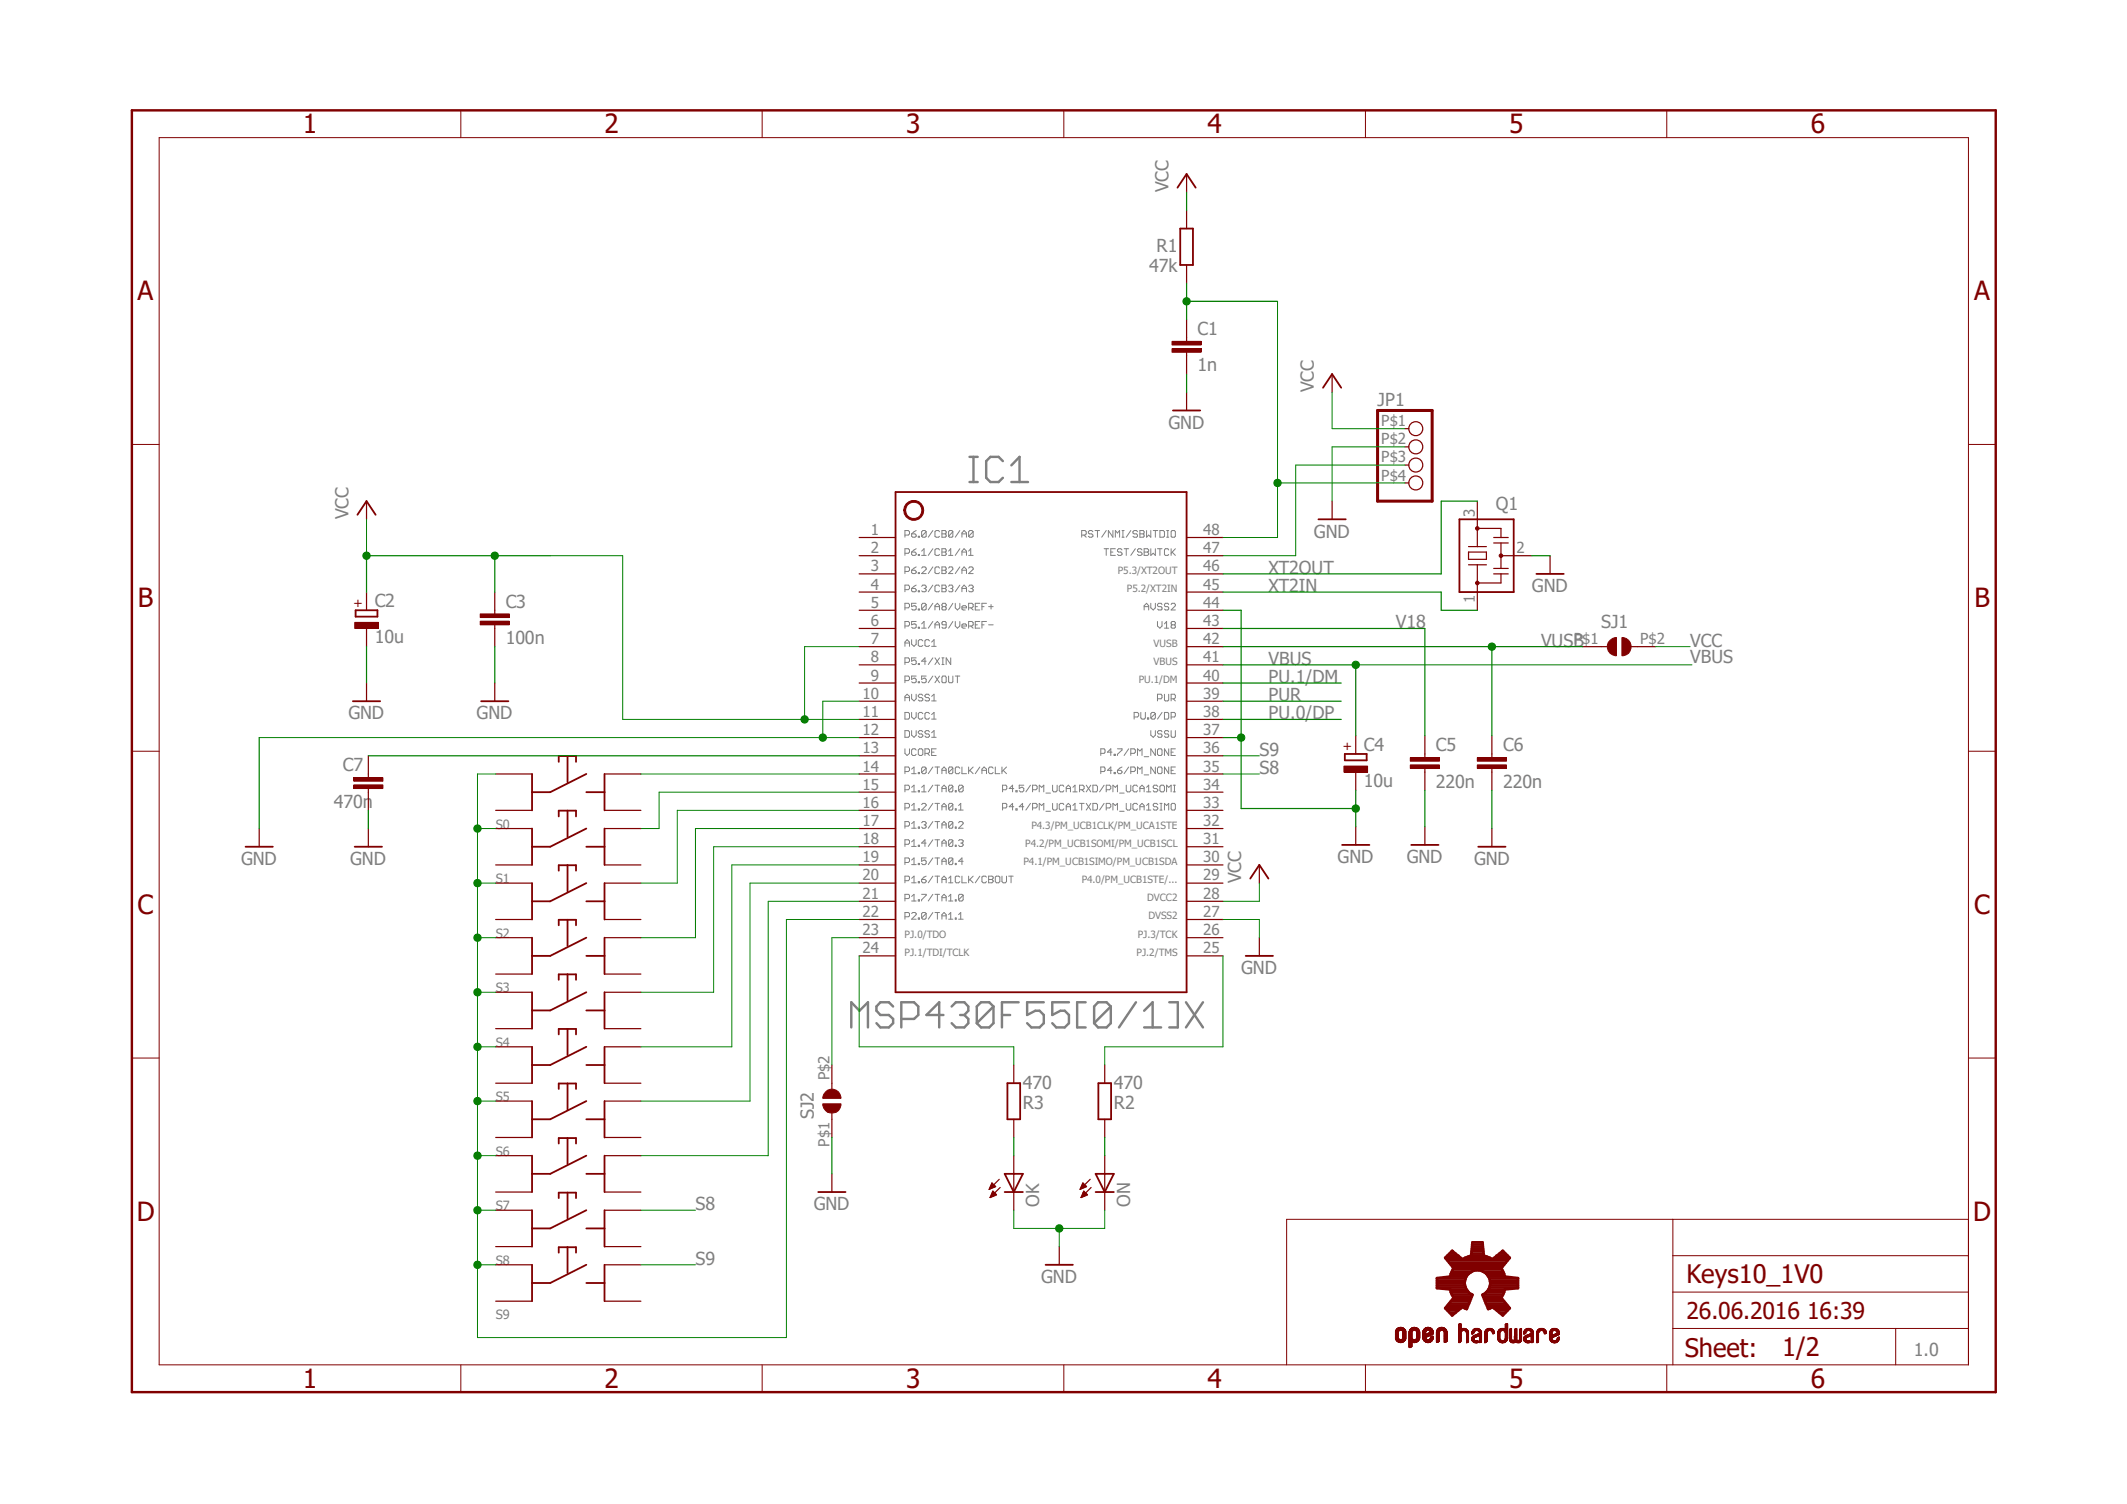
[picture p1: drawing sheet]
<svg xmlns="http://www.w3.org/2000/svg" width="297mm" height="210mm" viewBox="0 0 297 210" stroke-linecap="round" stroke-linejoin="round" font-family="sans-serif">
<defs><g id="words">
<g font-size="3.7" fill="#800000">
<text x="42.3" y="18.6">1</text>
<text x="84.4" y="18.6">2</text>
<text x="126.5" y="18.6">3</text>
<text x="168.6" y="18.6">4</text>
<text x="210.7" y="18.6">5</text>
<text x="252.9" y="18.6">6</text>
<text x="19.2" y="42">A</text>
<text x="275.7" y="42">A</text>
<text x="19.3" y="84.8">B</text>
<text x="275.7" y="84.8">B</text>
<text x="19.2" y="127.6">C</text>
<text x="275.7" y="127.6">C</text>
<text x="19.1" y="170.5">D</text>
<text x="275.5" y="170.5">D</text>
<text x="42.3" y="193.8">1</text>
<text x="84.4" y="193.8">2</text>
<text x="126.5" y="193.8">3</text>
<text x="168.6" y="193.8">4</text>
<text x="210.7" y="193.8">5</text>
<text x="252.9" y="193.8">6</text>
</g>
<g font-size="3.6" fill="#800000">
<text x="235.5" y="179.2">Keys10_1V0</text>
<text x="235.2" y="189.4">Sheet:</text>
<text x="248.8" y="189.3">1/2</text>
</g>
<text font-size="3.2" fill="#800000" x="235.5" y="184.2">26.06.2016 16:39</text>
<g font-size="2.5" fill="#808080">
<text x="163.2" y="26.8" transform="rotate(-90 163.2 26.8)">VCC</text>
<text x="161.5" y="35.2">R1</text>
<text x="160.5" y="38">47k</text>
<text x="167.2" y="46.8">C1</text>
<text x="167.2" y="51.9">1n</text>
<text x="163.2" y="59.9">GND</text>
<text x="183.5" y="54.8" transform="rotate(-90 183.5 54.8)">VCC</text>
<text x="192.4" y="56.7">JP1</text>
<text x="208.9" y="71.2">Q1</text>
<text x="48.6" y="72.5" transform="rotate(-90 48.6 72.5)">VCC</text>
<text x="183.5" y="75.1">GND</text>
<text x="177.1" y="80.1">XT2OUT</text>
<text x="177.1" y="82.7">XT2IN</text>
<text x="213.9" y="82.7">GND</text>
<text x="52.3" y="89.8">10u</text>
<text x="52.3" y="84.8">C2</text>
<text x="70.6" y="89.9">100n</text>
<text x="70.6" y="84.8">C3</text>
<text x="194.9" y="87.8">V18</text>
<text x="223.6" y="87.8">SJ1</text>
<text x="177.1" y="92.8">VBUS</text>
<text x="177.1" y="95.4">PU.1/DM</text>
<text x="215.2" y="90.3">VUSB</text>
<text x="236" y="90.3">VCC</text>
<text x="236" y="92.6">VBUS</text>
<text x="48.6" y="100.5">GND</text>
<text x="66.5" y="100.5">GND</text>
<text x="177.1" y="97.9">PUR</text>
<text x="177.1" y="100.5">PU.0/DP</text>
<text x="47.9" y="107.7">C7</text>
<text x="175.9" y="105.5">S9</text>
<text x="190.5" y="104.8">C4</text>
<text x="200.5" y="104.9">C5</text>
<text x="209.9" y="104.9">C6</text>
<text x="46.6" y="112.8">470n</text>
<text x="175.9" y="108.1">S8</text>
<text x="190.5" y="109.9">10u</text>
<text x="200.5" y="110">220n</text>
<text x="209.9" y="110">220n</text>
<text x="33.7" y="120.8">GND</text>
<text x="48.9" y="120.8">GND</text>
<text x="173.3" y="123.3" transform="rotate(-90 173.3 123.3)">VCC</text>
<text x="186.8" y="120.5">GND</text>
<text x="196.4" y="120.5">GND</text>
<text x="205.8" y="120.8">GND</text>
<text x="173.3" y="136">GND</text>
<text x="142.8" y="152">470</text>
<text x="142.8" y="154.8">R3</text>
<text x="155.5" y="152">470</text>
<text x="155.5" y="154.8">R2</text>
<text x="113.6" y="156.3" transform="rotate(-90 113.6 156.3)">SJ2</text>
<text x="97.1" y="169">S8</text>
<text x="113.6" y="169">GND</text>
<text x="145.1" y="168.5" transform="rotate(-90 145.1 168.5)">OK</text>
<text x="157.8" y="168.5" transform="rotate(-90 157.8 168.5)">ON</text>
<text x="97.1" y="176.6">S9</text>
<text x="145.4" y="179.2">GND</text>
<text x="267.3" y="189.3">1.0</text>
</g>
<g font-size="2.1" fill="#808080">
<text x="192.9" y="59.5">P$1</text>
<text x="192.9" y="62">P$2</text>
<text x="192.9" y="64.6">P$3</text>
<text x="192.9" y="67.1">P$4</text>
<text x="121.6" y="74.7">1</text>
<text x="121.6" y="77.3">2</text>
<text x="168" y="77.3">47</text>
<text x="168" y="74.7">48</text>
<text x="206" y="72.2" transform="rotate(-90 206 72.2)">3</text>
<text x="211.8" y="77.3">2</text>
<text x="121.6" y="79.8">3</text>
<text x="121.6" y="82.3">4</text>
<text x="168" y="82.3">45</text>
<text x="168" y="79.8">46</text>
<text x="121.6" y="84.9">5</text>
<text x="121.6" y="87.4">6</text>
<text x="121.6" y="90">7</text>
<text x="168" y="90">42</text>
<text x="168" y="87.4">43</text>
<text x="168" y="84.9">44</text>
<text x="206" y="84.2" transform="rotate(-90 206 84.2)">1</text>
<text x="219.8" y="90">P$1</text>
<text x="229" y="90">P$2</text>
<text x="121.6" y="92.5">8</text>
<text x="121.6" y="95">9</text>
<text x="168" y="95">40</text>
<text x="168" y="92.5">41</text>
<text x="120.4" y="97.6">10</text>
<text x="120.4" y="100.1">11</text>
<text x="168" y="100.1">38</text>
<text x="168" y="97.6">39</text>
<text x="120.4" y="102.7">12</text>
<text x="120.4" y="105.2">13</text>
<text x="120.4" y="107.7">14</text>
<text x="168" y="107.7">35</text>
<text x="168" y="105.2">36</text>
<text x="168" y="102.7">37</text>
<text x="120.4" y="112.8">16</text>
<text x="120.4" y="110.3">15</text>
<text x="168" y="112.8">33</text>
<text x="168" y="110.3">34</text>
<text x="120.4" y="117.9">18</text>
<text x="120.4" y="115.4">17</text>
<text x="168" y="117.9">31</text>
<text x="168" y="115.4">32</text>
<text x="120.4" y="125.5">21</text>
<text x="120.4" y="122.9">20</text>
<text x="120.4" y="120.4">19</text>
<text x="168" y="125.5">28</text>
<text x="168" y="122.9">29</text>
<text x="168" y="120.4">30</text>
<text x="120.4" y="130.6">23</text>
<text x="120.4" y="128">22</text>
<text x="168" y="128">27</text>
<text x="168" y="130.6">26</text>
<text x="120.4" y="133.1">24</text>
<text x="168" y="133.1">25</text>
<text x="115.8" y="150.9" transform="rotate(-90 115.8 150.9)">P$2</text>
<text x="115.8" y="160.1" transform="rotate(-90 115.8 160.1)">P$1</text>
</g>
<g font-size="1.8" fill="#800000">
<text x="50.6" y="84.8" transform="rotate(-90 50.6 84.8)">+</text>
<text x="188.7" y="104.9" transform="rotate(-90 188.7 104.9)">+</text>
</g>
<g font-size="1.8" fill="#808080">
<text x="69.2" y="115.7">S0</text>
<text x="69.2" y="123.3">S1</text>
<text x="69.2" y="130.9">S2</text>
<text x="69.2" y="138.6">S3</text>
<text x="69.2" y="146.2">S4</text>
<text x="69.2" y="153.8">S5</text>
<text x="69.2" y="161.4">S6</text>
<text x="69.2" y="169">S7</text>
<text x="69.2" y="176.6">S8</text>
<text x="69.2" y="184.2">S9</text>
</g>
<g font-size="1.4" fill="#808080">
<text x="156.1" y="80.1">P5.3/XT2OUT</text>
<text x="157.4" y="82.7">P5.2/XT2IN</text>
<text x="159" y="95.4">PU.1/DM</text>
<text x="161.1" y="92.8">VBUS</text>
<text x="161.1" y="90.3">VUSB</text>
<text x="143.2" y="118.2">P4.2/PM_UCB1SOMI/PM_UCB1SCL</text>
<text x="144" y="115.7">P4.3/PM_UCB1CLK/PM_UCA1STE</text>
<text x="142.9" y="120.8">P4.1/PM_UCB1SIMO/PM_UCB1SDA</text>
<text x="151" y="123.3">P4.0/PM_UCB1STE/...</text>
<text x="160.2" y="125.9">DVCC2</text>
<text x="126.3" y="130.9">PJ.0/TDO</text>
<text x="158.9" y="130.9">PJ.3/TCK</text>
<text x="160.4" y="128.4">DVSS2</text>
<text x="126.3" y="133.5">PJ.1/TDI/TCLK</text>
<text x="158.7" y="133.5">PJ.2/TMS</text>
</g>
</g></defs>
<path d="M17.9 15.1l261.2 179.8M279.1 15.1l-261.2 179.8" fill="none" stroke="#fff" stroke-width=".14"/>
<g fill="none" stroke="#808080" stroke-width=".34">
<path d="M135.4 67.3h1.1M135.4 63.8h1.1M135.9 63.8v3.5M140 64.4l-.6-.6h-1.1l-.6 .6v2.3l.6 .6h1.1l.6-.6M141.2 67.3h2.4M141.2 65l1.2-1.2v3.5M142.2 140h-2.3v3.5M145.8 140h-2.4v1.7l1.2-.6h.6l.6 .6v1.2l-.6 .6h-1.2l-.6-.6M149.3 140h-2.4v1.7l1.2-.6h.6l.6 .6v1.2l-.6 .6h-1.2l-.6-.6M151.6 140h-1.2v3.5h1.2M158.6 140l-2.3 3.5M163.3 140h1.2v3.5h-1.2"/>
<path d="M165.6 140l2.4 3.5M168 140l-2.4 3.5M118.9 143.5v-3.5l1.1 1.1 1.2-1.1v3.5M124.7 140.5l-.6-.5h-1.2l-.5 .5v.6l.5 .6h1.2l.6 .6v.6l-.6 .6h-1.2l-.5-.6M125.9 142.3h1.7l.6-.6v-1.2l-.6-.5h-1.7v3.5M131.7 141.7h-2.3l1.7-1.7v3.5M132.9 140.5l.6-.5h1.2l.5 .5v.6l-.5 .6M134.1 141.7h.6M134.7 141.7l.5 .6v.6l-.5 .6h-1.2l-.6-.6M138.7 140.5l-.6-.5h-1.1l-.6 .5v2.4M138.7 140.5v2.4l-.6 .6h-1.1l-.6-.6M138.7 140.5l-2.3 2.4"/>
<path d="M139.9 141.7h1.2M155.1 140.5l-.6-.5h-1.2l-.5 .5v2.4M155.1 140.5v2.4l-.6 .6h-1.2l-.5-.6M155.1 140.5l-2.3 2.4M159.8 143.5h2.3M159.8 141.1l1.2-1.1v3.5"/>
</g>
<g fill="none" stroke="#808080" stroke-width=".14">
<path d="M126.4 74.7h.4l.2-.2v-.2l-.2-.2h-.4v.9M126.4 77.3h.4l.2-.2v-.3l-.2-.2h-.4v1M126.4 79.8h.4l.2-.2v-.3l-.2-.1h-.4v.9M127.3 74.5h.5l.1 .2v.2l-.1 .1h-.3l-.2-.1zM127.3 77.1h.5l.1 .2v.1l-.1 .2h-.3l-.2-.2zM127.3 79.6h.5l.1 .2v.2l-.1 .1h-.3l-.2-.1zM127.9 79.2l-.6 .4M127.9 76.6l-.6 .5M127.9 74.1l-.6 .4M128.2 74.9h.2v.1h-.2zM128.2 80h.2v.1h-.2zM128.2 77.4h.2v.2h-.2z"/>
<path d="M128.7 79.3l.2-.1h.3l.1 .1v.2l-.6 .6h.6M128.7 77.6h.6M128.7 77l.3-.4v1M129.3 74.3l-.1-.2h-.3l-.2 .2v.6M129.3 74.3v.6l-.1 .1h-.3l-.2-.1M129.3 74.3l-.6 .6M130.3 79.2l-.7 .9M130.3 76.6l-.7 1M130.3 74.1l-.7 .9M131.2 74.3l-.1-.2h-.4l-.1 .2v.6l.1 .1h.4l.1-.1M131.2 79.3l-.1-.1h-.4l-.1 .1v.7l.1 .1h.4l.1-.1M131.2 76.8l-.1-.2h-.4l-.1 .2v.6l.1 .2h.4l.1-.2"/>
<path d="M131.5 74.1h.5l.1 .2-.1 .2 .1 .4-.1 .1h-.5zM131.5 74.5h.5M131.5 79.2h.5l.1 .1-.1 .3 .1 .4-.1 .1h-.5zM131.5 79.6h.5M131.5 76.6h.5l.1 .2-.1 .3 .1 .3-.1 .2h-.5zM131.5 77.1h.5M132.5 79.3l.1-.1h.3l.2 .3-.6 .6h.6M132.5 77.6h.6M132.5 77l.3-.4v1M133.1 74.3l-.2-.2h-.3l-.1 .2v.6M133.1 74.3v.6l-.2 .1h-.3l-.1-.1M133.1 74.3l-.6 .6"/>
<path d="M134 79.2l-.6 .9M134 76.6l-.6 1M134 74.1l-.6 .9M134.3 74.5h.7M134.3 79.6h.7M134.3 75v-.6l.3-.3 .4 .3v.6M134.3 77.6v-.6l.3-.4 .4 .4v.6M134.3 77.1h.7M135.3 79.3l.1-.1h.3l.2 .1v.2l-.6 .6h.6M135.3 77.6h.6M135.3 77l.3-.4v1M135.9 74.3l-.2-.2h-.3l-.1 .2v.6"/>
<path d="M135.9 74.3v.6l-.2 .1h-.3l-.1-.1M135.9 74.3l-.6 .6M151 74.7h.5l.2-.2v-.2l-.2-.2h-.5v.9M151.3 74.7l.4 .3M152.6 74.3l-.2-.2h-.3l-.1 .2v.1l.1 .1h.3l.2 .2v.2l-.2 .1h-.3l-.1-.1M152.9 74.1h.6M153.2 74.1v.9M154.2 76.6h.6M154.5 76.6v1M154.5 74.1l-.7 .9M155.1 77.1h.3M155.4 74.1v.9l-.6-.9v.9"/>
<path d="M155.7 76.6h-.6v1h.6M155.7 75v-.9l.3 .3 .3-.3v.9M156.7 76.8l-.2-.2h-.3l-.2 .2v.2l.2 .1h.3l.2 .2v.1l-.2 .2h-.3l-.2-.2M156.7 74.1h.3M156.7 75h.3M156.8 74.1v.9M157 76.6h.6M157.3 76.6v1M157.9 74.1l-.6 .9M158.5 76.6l-.6 1M158.8 74.3l-.1-.2h-.3l-.2 .2v.1l.2 .1h.3l.1 .4-.1 .1h-.3l-.2-.1M159.2 74.1h.4l.2 .2-.2 .2 .2 .4-.2 .1h-.4z"/>
<path d="M159.2 74.5h.4M159.5 76.8l-.2-.2h-.3l-.2 .2v.2l.2 .1h.3l.2 .2v.1l-.2 .2h-.3l-.2-.2M159.8 76.6h.4l.2 .2v.2l-.2 .1 .2 .2v.1l-.2 .2h-.4zM159.8 77.1h.4M160.1 74.1v.9l.3-.3 .3 .3v-.9M160.7 76.6v1l.3-.3 .3 .3v-1M161 74.1h.7M161.3 74.1v.9M161.6 76.6h.7M162 74.1h.4l.2 .2v.6l-.2 .1h-.4zM162 76.6v1M162.9 74.1h.3"/>
<path d="M162.9 75h.3M163.1 74.1v.9M163.2 76.8l-.1-.2h-.4l-.1 .2v.6l.1 .2h.4l.1-.2M163.5 76.6v1M163.7 74.1h.3l.1 .2v.6l-.1 .1h-.3l-.2-.1v-.6zM163.7 77.1l.4 .5M164.1 76.6l-.6 .7M126.4 87.4h.4l.2-.2v-.2l-.2-.2h-.4v.9M126.4 84.9h.4l.2-.2v-.3l-.2-.2h-.4v1M126.4 82.3h.4l.2-.1v-.3l-.2-.2h-.4v.9M126.4 90.3v-.6l.3-.4 .3 .4v.6M126.4 92.5h.4l.2-.2v-.3l-.2-.1h-.4v.9"/>
<path d="M126.4 95h.4l.2-.1v-.3l-.2-.2h-.4v.9M126.4 97.9v-.7l.3-.3 .3 .3v.7M126.4 99.5h.4l.2 .2v.5l-.2 .2h-.4zM126.4 89.8h.6M126.4 97.4h.6M127.3 82.2h.5l.1 .1v.2l-.1 .1h-.3l-.2-.1zM127.3 89.3v.7l.3 .3 .3-.3v-.7M127.3 96.9v.7l.3 .3 .3-.3v-.7M127.3 99.5v.6l.3 .3 .3-.3v-.6M127.9 86.8h-.6v.4l.3-.1 .3 .1v.4l-.1 .1h-.3l-.2-.1M127.9 84.2h-.6v.5l.3-.1 .3 .1v.3l-.1 .2h-.3l-.2-.2M127.9 91.9h-.6v.4l.3-.1 .3 .1v.4l-.1 .1h-.3l-.2-.1"/>
<path d="M127.9 94.4h-.6v.5l.3-.2 .3 .2v.3l-.1 .1h-.3l-.2-.1M127.9 81.7l-.6 .5M128.2 87.6h.2v.1h-.2zM128.2 85h.2v.2h-.2zM128.2 82.5h.2v.1h-.2zM128.2 92.7h.2v.1h-.2zM128.2 95.2h.2v.1h-.2zM128.7 87.7h.6M128.7 81.9l.2-.2h.3l.1 .2v.1l-.1 .2M128.7 87.1l.3-.3v.9M128.9 89.5l-.2-.2h-.3l-.2 .2v.6l.2 .2h.3l.2-.2M128.9 97.1l-.2-.2h-.3l-.2 .3 .2 .2h.3l.2 .2v.1l-.2 .2h-.3l-.2-.2"/>
<path d="M128.9 99.7l-.2-.2h-.3l-.2 .2v.5l.2 .2h.3l.2-.2M129 82.2h.2M129.2 82.2l.1 .1v.2l-.1 .1h-.3l-.2-.1M129.3 84.4l-.1-.2h-.3l-.2 .2v.6M129.3 84.4v.6l-.1 .2h-.3l-.2-.2M129.3 94.4h-.6v.5l.3-.2 .3 .2v.3l-.1 .1h-.3l-.2-.1M129.3 92.3h-.6l.5-.4v.9M129.3 84.4l-.6 .6M129.8 97.1l-.2-.2h-.3l-.1 .3 .1 .2h.3l.2 .2v.1l-.2 .2h-.3l-.1-.2M129.8 99.7l-.2-.2h-.3l-.1 .2v.5l.1 .2h.3l.2-.2M129.8 89.5l-.2-.2h-.3l-.1 .2v.6l.1 .2h.3l.2-.2M130.1 90.3h.6"/>
<path d="M130.1 89.7l.3-.4v1M130.1 97.2l.3-.3v1M130.1 99.8l.3-.3v.9M130.1 97.9h.6M130.3 91.9l-.7 .9M130.3 94.4l-.7 .9M130.3 81.7l-.7 .9M130.3 84.2l-.7 1M130.3 86.8l-.7 .9M130.6 87.2h.6M130.6 84.7h.6M130.6 85.2v-.6l.3-.4 .3 .4v.6"/>
<path d="M130.6 87.7v-.6l.3-.3 .3 .3v.6M130.6 91.9l.6 .9M130.6 94.4l.6 .9M131.2 81.9l-.1-.2h-.4l-.1 .2v.6l.1 .1h.4l.1-.1M131.2 91.9l-.6 .9M131.2 94.4l-.6 .9M131.5 81.7h.5l.1 .2-.1 .3 .1 .3-.1 .1h-.5zM131.5 91.9h.3M131.5 92.8h.3M131.5 82.2h.5M131.7 84.7h.3M131.7 84.7l-.2-.1 .2-.4h.3l.1 .2-.1 .3"/>
<path d="M131.7 84.7l-.2 .2 .2 .3h.3l.1-.2-.1-.3M131.7 94.4h.3l.1 .2v.6l-.1 .1h-.3l-.2-.1v-.6zM131.7 91.9v.9M132.1 87.2h-.4l-.2-.1 .2-.3h.3l.1 .2v.6l-.1 .1h-.3l-.2-.1M132.5 81.9l.1-.2h.3l.2 .2-.2 .3M132.5 94.4v.8l.1 .1h.3l.2-.1v-.8M132.8 91.9v.9l-.7-.9v.9M132.8 82.2h.1M132.9 82.2l.2 .1-.2 .3h-.3l-.1-.1M133.1 84.2l-.6 1M133.1 86.8l-.6 .9M133.4 94.4h.6"/>
<path d="M133.4 84.2v.7l.3 .3 .3-.3v-.7M133.4 86.8v.6l.3 .3 .3-.3v-.6M133.7 94.4v.9M134 81.7l-.6 .9M134.3 87.4h.7v-.2l-.2-.1h-.3l-.2 .1v.4l.2 .1h.3M134.3 84.9h.7v-.2l-.2-.1h-.3l-.2 .1v.3l.2 .2h.3M134.3 80.1v-.6l.3-.3 .4 .3v.6M134.3 82.6v-.6l.3-.3 .4 .3v.6M134.3 82.2h.7M135.3 87.4h.4l.2-.2v-.2l-.2-.2h-.4v.9M135.3 84.9h.4l.2-.2v-.3l-.2-.2h-.4v1M135.3 81.9l.1-.2h.3l.2 .2v.1l-.2 .2"/>
<path d="M135.6 82.2h.1M135.6 84.9l.3 .3M135.6 87.4l.3 .3M135.7 82.2l.2 .1v.2l-.2 .1h-.3l-.1-.1M136.2 87.2h.3M136.2 84.7h.3M136.8 86.8h-.6v.9h.6M136.8 84.2h-.6v1h.6M137.1 87.2h.3M137.1 84.7h.3M137.8 86.8h-.7v.9M137.8 84.2h-.7v1"/>
<path d="M138 87.2h.7M138 84.7h.7M138.4 84.4v.6M159.3 99.5v.7l.2 .2h.3l.1-.2v-.7M159.8 85.2v-.6l.3-.4 .3 .4v.6M159.8 84.7h.6M160.7 84.2v.7l.3 .3 .3-.3v-.7M161.3 99.7l-.1-.2h-.3l-.2 .2v.5M161.3 99.7v.5l-.1 .2h-.3l-.2-.2M161.3 99.7l-.6 .5M161.6 86.8v.6l.4 .3 .3-.3v-.6M161.6 97.6h.5l.2-.2v-.3l-.2-.2h-.5v1"/>
<path d="M162.3 84.4l-.2-.2h-.3l-.2 .2v.2l.2 .1h.3l.2 .3-.2 .2h-.3l-.2-.2M162.3 99.5l-.7 .9M162.6 87.1l.3-.3v.9M162.6 87.7h.6M162.6 96.9v.8l.1 .2h.4l.1-.2v-.8M162.6 99.5h.5l.1 .2v.5l-.1 .2h-.5zM163.2 84.4l-.1-.2h-.4l-.1 .4 .1 .1h.4l.1 .3-.1 .2h-.4l-.1-.2M163.5 84.4l.2-.2h.3l.1 .4-.6 .6h.6M163.5 97.6h.5l.1-.2v-.3l-.1-.2h-.5v1M163.7 87.2l-.2 .2 .2 .3h.3l.1-.1-.1-.4M163.7 87.2l-.2-.1 .2-.3h.3l.1 .2-.1 .2M163.7 87.2h.3"/>
<path d="M163.8 97.6l.3 .3M126.4 112.8h.4l.2-.2v-.2l-.2-.2h-.4v.9M126.4 102h.4l.2 .2v.6l-.2 .2h-.4zM126.4 104.6v.6l.3 .3 .3-.3v-.6M126.4 107.7h.4l.2-.1v-.3l-.2-.2h-.4v.9M126.4 110.3h.4l.2-.2v-.3l-.2-.2h-.4v1M126.4 115.4h.4l.2-.2v-.3l-.2-.2h-.4v1M126.4 117.9h.4l.2-.2v-.3l-.2-.1h-.4v.9M127.3 113.1h.6M127.3 102v.7l.3 .3 .3-.3v-.7M127.3 109.9l.3-.3v1M127.3 107.4l.3-.3v.9"/>
<path d="M127.3 112.5l.3-.3v.9M127.3 115l.3-.3v1M127.3 117.6l.3-.3v.9M127.3 110.6h.6M127.3 115.7h.6M127.3 118.2h.6M127.3 108h.6M127.9 104.7l-.1-.1h-.3l-.2 .1v.6l.2 .2h.3l.1-.2M128.2 112.9h.2v.2h-.2zM128.2 104.7l.2-.1h.3l.2 .1v.6l-.2 .2h-.3l-.2-.2zM128.2 107.9h.2v.1h-.2zM128.2 110.4h.2v.2h-.2z"/>
<path d="M128.2 115.5h.2v.2h-.2zM128.2 118h.2v.2h-.2zM128.7 112.4l.2-.2h.3l.1 .2v.1l-.6 .6h.6M128.7 114.9l.2-.2h.3l.1 .2-.1 .3M128.7 109.9l.3-.3v1M128.7 110.6h.6M128.9 102.2l-.2-.2h-.3l-.2 .3 .2 .2h.3l.2 .3-.2 .2h-.3l-.2-.2M129 115.2h.2M129.2 115.2l.1 .2-.1 .3h-.3l-.2-.2M129.2 105.2h.4l.2-.2v-.3l-.2-.1h-.4v.9M129.3 107.3v.6l-.1 .1h-.3l-.2-.1M129.3 119.8h-.6v.5l.3-.2 .3 .2v.3l-.1 .1h-.3l-.2-.1"/>
<path d="M129.3 117.7h-.6l.5-.4v.9M129.3 107.3l-.1-.2h-.3l-.2 .2v.6M129.3 107.3l-.6 .6M129.5 105.2l.3 .3M129.8 102.2l-.2-.2h-.3l-.1 .2 .1 .3h.3l.2 .2-.2 .3h-.3l-.1-.2M130.1 100.4h.6M130.1 103h.6M130.1 105h.3M130.1 102.3l.3-.3v1M130.3 109.6l-.7 1M130.3 112.2l-.7 .9M130.3 114.7l-.7 1"/>
<path d="M130.3 117.3l-.7 .9M130.3 119.8l-.7 .9M130.3 107.1l-.7 .9M130.6 112.2h.6M130.6 109.6h.6M130.6 114.7h.6M130.6 117.3h.6M130.6 119.8h.6M130.6 107.1h.6M130.7 104.6h-.6v.9h.6M130.9 107.1v.9M130.9 109.6v1"/>
<path d="M130.9 112.2v.9M130.9 114.7v1M130.9 117.3v.9M130.9 119.8v.9M131.5 112.6h.6M131.5 108v-.6l.3-.3 .3 .3v.6M131.5 110.6v-.7l.3-.3 .3 .3v.7M131.5 113.1v-.6l.3-.3 .3 .3v.6M131.5 115.7v-.7l.3-.3 .3 .3v.7M131.5 118.2v-.6l.3-.3 .3 .3v.6M131.5 110.1h.6M131.5 115.2h.6"/>
<path d="M131.5 117.7h.6M131.5 107.6h.6M133.1 112.4l-.2-.2h-.3l-.1 .2v.5M133.1 112.4v.5l-.2 .2h-.3l-.1-.2M133.1 107.3v.6l-.2 .1h-.3l-.1-.1M133.1 109.8v.6l-.2 .2h-.3l-.1-.2M133.1 114.9v.6l-.2 .2h-.3l-.1-.2M133.1 117.4v.6l-.2 .2h-.3l-.1-.2M133.1 119.9v.7l-.2 .1h-.3l-.1-.1M133.1 107.3l-.2-.2h-.3l-.1 .2v.6M133.1 109.8l-.2-.2h-.3l-.1 .2v.6M133.1 114.9l-.2-.2h-.3l-.1 .2v.6"/>
<path d="M133.1 117.4l-.2-.1h-.3l-.1 .1v.6M133.1 119.9l-.2-.1h-.3l-.1 .1v.7M133.1 109.8l-.6 .6M133.1 112.4l-.6 .5M133.1 114.9l-.6 .6M133.1 117.4l-.6 .6M133.1 119.9l-.6 .7M133.1 107.3l-.6 .6M133.4 112.9h.1v.2h-.1zM133.4 110.4h.1v.2h-.1zM133.4 115.5h.1v.2h-.1zM133.4 118h.1v.2h-.1z"/>
<path d="M133.9 117.4l.1-.1h.3l.2 .1v.2l-.2 .1M133.9 113.1h.6M133.9 114.9l.1-.2h.3l.2 .2v.1l-.6 .7h.6M133.9 112.5l.3-.3v.9M134 107.3l-.1-.2h-.4l-.1 .2v.6l.1 .1h.4l.1-.1M134.2 117.7h.1M134.3 107.1v.9h.7M134.3 117.7l.2 .2-.2 .3h-.3l-.1-.2M134.5 109.8l-.2-.2h-.3l-.1 .2v.6M134.5 109.8v.6l-.2 .2h-.3l-.1-.2M134.5 109.8l-.6 .6M135.3 107.1v.9"/>
<path d="M135.4 107.6l.5 .4M135.9 107.1l-.6 .6M136.8 107.1l-.6 .9M137.1 108v-.6l.3-.3 .4 .3v.6M137.1 107.6h.7M138.7 107.3l-.2-.2h-.3l-.2 .2v.6l.2 .1h.3l.2-.1M139 107.1v.9h.6M139.9 107.1v.9M140 110.3h.5l.1-.2v-.3l-.1-.2h-.5v1M140 112.8h.5l.1-.2v-.2l-.1-.2h-.5v.9M140.1 107.6l.4 .4M140.5 107.1l-.6 .6"/>
<path d="M141.6 110.1h-.7l.5-.5v1M141.6 112.6h-.7l.5-.4v.9M141.9 110.4h.1v.2h-.1zM141.9 112.9h.1v.2h-.1zM143 112.6h-.7l.5-.4v.9M143 109.6h-.7v.5l.3-.2h.2l.2 .2v.3l-.2 .2h-.3l-.2-.2M143.9 112.2l-.6 .9M143.9 109.6l-.6 1M144.2 112.8h.5l.1-.2v-.2l-.1-.2h-.5v.9M144.2 110.3h.5l.1-.2v-.3l-.1-.2h-.5v1M145.1 110.6v-1l.4 .3 .3-.3v1M145.1 113.1v-.9l.4 .3 .3-.3v.9"/>
<path d="M146 113.3h.7M146 110.7h.7M147 112.2v.7l.2 .2h.2l.2-.2v-.7M147 109.6v.8l.2 .2h.2l.2-.2v-.8M148.5 112.4l-.1-.2h-.3l-.2 .2v.5l.2 .2h.3l.1-.2M148.5 109.8l-.1-.2h-.3l-.2 .2v.6l.2 .2h.3l.1-.2M148.9 112.6h.6M148.9 110.6v-.7l.3-.3 .3 .3v.7M148.9 113.1v-.6l.3-.3 .3 .3v.6M148.9 110.1h.6M149.8 113.1h.6M149.8 112.5l.3-.3v.9"/>
<path d="M149.8 109.9l.3-.3v1M149.8 110.6h.6M150.7 112.2h.7M150.7 110.3h.5l.2-.2v-.3l-.2-.2h-.5v1M151 112.2v.9M151 110.3l.4 .3M151.7 112.2l.6 .9M151.7 109.6l.6 1M152.3 112.2l-.6 .9M152.3 109.6l-.6 1M152.6 112.2h.5l.1 .2v.5l-.1 .2h-.5zM152.6 109.6h.5l.1 .2v.6l-.1 .2h-.5z"/>
<path d="M153.7 105.2h.5l.1-.2v-.3l-.1-.1h-.5v.9M153.7 107.7h.5l.1-.1v-.3l-.1-.2h-.5v.9M154.2 112.2l-.7 .9M154.2 109.6l-.7 1M154.5 112.8h.4l.2-.2v-.2l-.2-.2h-.4v.9M154.5 110.3h.4l.2-.2v-.3l-.2-.2h-.4v1M155.3 105h-.7l.5-.4v.9M155.3 107.6h-.7l.5-.5v.9M155.4 110.6v-1l.3 .3 .3-.3v1M155.4 113.1v-.9l.3 .3 .3-.3v.9M155.6 105.3h.1v.2h-.1zM155.6 107.9h.1v.1h-.1z"/>
<path d="M156 104.6h.7v.1l-.7 .6v.2M156 107.6h.5l.2 .3-.2 .1h-.3l-.2-.1zM156.3 113.3h.7M156.3 110.7h.7M156.7 107.1l-.7 .5M157.3 112.2v.7l.1 .2h.3l.2-.2v-.7M157.3 109.6v.8l.1 .2h.3l.2-.2v-.8M157.6 107.1l-.6 .9M157.6 104.6l-.6 .9M157.9 105.2h.5l.1-.2v-.3l-.1-.1h-.5v.9M157.9 107.7h.5l.1-.1v-.3l-.1-.2h-.5v.9M158.4 100.1h.4l.2-.2v-.2l-.2-.2h-.4v.9"/>
<path d="M158.8 112.4l-.1-.2h-.3l-.2 .2v.5l.2 .2h.3l.1-.2M158.8 109.8l-.1-.2h-.3l-.2 .2v.6l.2 .2h.3l.1-.2M158.8 105.5v-.9l.4 .3 .3-.3v.9M158.8 108v-.9l.4 .3 .3-.3v.9M159.2 110.6v-.7l.3-.3 .3 .3v.7M159.2 113.1v-.6l.3-.3 .3 .3v.6M159.2 112.6h.6M159.2 110.1h.6M159.8 105.7h.6M159.8 108.2h.6M160.1 109.9l.3-.3v1M160.1 112.5l.3-.3v.9"/>
<path d="M160.1 113.1h.6M160.1 110.6h.6M160.2 100.2h.2v.2h-.2zM160.7 102v.7l.3 .3 .3-.3v-.7M161.3 104.6v.9l-.6-.9v.9M161.3 107.1v.9l-.6-.9v.9M161.6 104.7l.2-.1h.3l.2 .1v.6l-.2 .2h-.3l-.2-.2zM161.7 112.4l-.2-.2h-.3l-.2 .3 .2 .1h.3l.2 .3-.2 .2h-.3l-.2-.2M161.7 109.8l-.2-.2h-.3l-.2 .3 .2 .2h.3l.2 .3-.2 .2h-.3l-.2-.2M161.8 107.1h.3l.2 .2v.6l-.2 .1h-.3l-.2-.1v-.6zM162 109.8l.1-.2h.3l.2 .2v.6l-.2 .2h-.3l-.1-.2zM162 112.2h.3"/>
<path d="M162 113.1h.3M162.1 112.2v.9M162.3 102.2l-.2-.2h-.3l-.2 .2 .2 .3h.3l.2 .2-.2 .3h-.3l-.2-.2M162.6 113.1v-.9l.3 .3 .3-.3v.9M162.9 110.6v-1l.3 .3 .3-.3v1M163.2 102.2l-.1-.2h-.4l-.1 .3 .1 .2h.4l.1 .3-.1 .2h-.4l-.1-.2M163.2 104.6v.9l-.6-.9v.9M163.2 107.1v.9l-.6-.9v.9M163.5 100.1h.5l.1-.2v-.2l-.1-.2h-.5v.9M163.5 102v.8l.2 .2h.3l.1-.2v-.8M163.5 105h.3M163.5 107.6h.3"/>
<path d="M163.7 112.2h.3l.1 .2v.5l-.1 .2h-.3l-.2-.2v-.5zM163.8 109.6h.3M163.8 110.6h.3M164 109.6v1M164.1 104.6h-.6v.9h.6M164.1 107.1h-.6v.9h.6M126.4 120.4h.4l.2-.1v-.4l-.2-.1h-.4v.9M126.4 123h.4l.2-.2v-.3l-.2-.2h-.4v1M126.4 125.5h.4l.2-.2v-.3l-.2-.1h-.4v.9M126.4 128h.4l.2-.1v-.3l-.2-.2h-.4v1M127.3 127.6l.2-.2h.3l.1 .2v.1l-.6 .7h.6M127.3 120.1l.3-.3v.9"/>
<path d="M127.3 122.6l.3-.3v1M127.3 125.2l.3-.3v.9M127.3 120.7h.6M127.3 123.3h.6M127.3 125.8h.6M128.2 120.6h.2v.1h-.2zM128.2 123.1h.2v.2h-.2zM128.2 125.6h.2v.2h-.2zM128.2 128.2h.2v.2h-.2zM128.7 122.8h.5l.1 .3-.1 .2h-.3l-.2-.2zM128.7 124.9h.6v.1l-.6 .6v.2M129.3 127.6v.6l-.1 .2h-.3l-.2-.2"/>
<path d="M129.3 127.6l-.1-.2h-.3l-.2 .2v.6M129.3 122.3l-.3 .2-.3 .3M129.3 127.6l-.6 .6M130.3 122.3l-.7 1M130.3 124.9l-.7 .9M130.3 127.4l-.7 1M130.6 122.3h.6M130.6 124.9h.6M130.6 127.4h.6M130.9 122.3v1M130.9 124.9v.9M130.9 127.4v1"/>
<path d="M131.5 120.7v-.6l.3-.3 .3 .3v.6M131.5 123.3v-.7l.3-.3 .3 .3v.7M131.5 125.8v-.6l.3-.3 .3 .3v.6M131.5 128.4v-.7l.3-.3 .3 .3v.7M131.5 120.3h.6M131.5 122.8h.6M131.5 125.3h.6M131.5 127.9h.6M132.5 122.6l.3-.3v1M132.5 125.2l.3-.3v.9M132.5 127.7l.3-.3v1M132.5 123.3h.6"/>
<path d="M132.5 125.8h.6M132.5 128.4h.6M133.4 120.6h.1v.1h-.1zM133.4 125.6h.1v.2h-.1zM133.4 128.2h.1v.2h-.1zM133.9 127.7l.3-.3v1M133.9 128.4h.6M134 122.5l-.1-.2h-.4l-.1 .2v.6l.1 .2h.4l.1-.2M134.3 122.3v1h.7M134.5 120.3h-.6l.4-.5v.9M134.5 125l-.2-.1h-.3l-.1 .1v.6M134.5 125v.6l-.2 .2h-.3l-.1-.2"/>
<path d="M134.5 125l-.6 .6M135.3 122.3v1M135.4 122.8l.5 .5M135.9 122.3l-.6 .7M136.8 122.3l-.6 1M137.8 122.5l-.2-.2h-.3l-.2 .2v.6l.2 .2h.3l.2-.2M138 122.3h.5l.2 .2v.1l-.2 .2 .2 .3-.2 .2h-.5zM138 122.8h.5M139 122.5l.1-.2h.3l.2 .2v.6l-.2 .2h-.3l-.1-.2zM139.9 122.3v.8l.2 .2h.3l.1-.2v-.8M140.8 122.3h.7M141.2 122.3v1"/>
</g>
<path d="M125.1 68.7h40.6v69.9h-40.6z" fill="none" stroke="#800000" stroke-width=".25"/>
<path d="M126.5 70.4a1.4 1.4 0 0 1 2.3 .1 1.4 1.4 0 0 1-.8 2.1 1.4 1.4 0 0 1-1.8-1.4h.2a1.13 1.13 0 0 1 1.6-1 1.13 1.13 0 0 1 .4 1.8 1.13 1.13 0 0 1-1.9-.3l-.1-.5h-.2l.1-.4z" fill-rule="evenodd" fill="#800000"/>
<g fill="none" stroke="#800000" stroke-width=".14">
<path d="M126.5 70.4a1.4 1.4 0 0 1 2.3 .1 1.4 1.4 0 0 1-.8 2.1 1.4 1.4 0 0 1-1.8-1.4h.2a1.13 1.13 0 0 1 1.6-1 1.13 1.13 0 0 1 .4 1.8 1.13 1.13 0 0 1-1.9-.3l-.1-.5h-.2l.1-.4zM194.9 186.9h.4M194.9 186.8h.3M194.9 186.7h.3M194.9 186.6h.3M194.9 186.5h.3M194.9 186.4h.3M194.9 186.3h.3M194.9 186.2h.3M194.9 186.1h.3M194.9 186h.3M194.9 186h.4"/>
<path d="M194.9 185.9h.4M194.9 187.1h.6M194.9 187h.5M194.9 185.8h.5M194.9 185.8h.6M194.9 187.1h1.4M194.9 185.7h1.3M195 187.2h1.2M195 185.7h1.2M195 185.6h1.2M195 187.2h1.1M195 185.6h1.1"/>
<path d="M195.1 187.3h1M195.1 185.5h1M195.1 185.5h.9M195.2 185.5h.8M195.2 187.4h.8M195.2 185.4h.8M195.3 187.5h.5M195.4 185.4h.4M195.5 187.5h.2M195.5 185.3h.2M195.6 185.8h.7M195.7 187.1h.6"/>
<path d="M195.7 187h.6M195.7 185.8h.6M195.8 187h.5M195.8 186.9h.5M195.8 185.9h.5M195.8 185.8h.5M195.9 186.9h.4M195.9 185.9h.4M195.9 186.8h.4M195.9 186.7h.4M195.9 186.6h.4M195.9 186.5h.4"/>
<path d="M195.9 186.4h.4M195.9 186.3h.4M195.9 186.2h.4M195.9 186.1h.4M195.9 186h.4M196.8 188.1h.2M196.8 188.1h.3M196.8 188h.3M196.8 187.9h.3M196.8 187.8h.3M196.8 187.7h.3M196.8 187.6h.3"/>
<path d="M196.8 187.5h.3M196.8 187.5h.4M196.8 187.4h1.1M196.8 187.3h1.2M196.8 187.2h1.3M196.8 187.1h1.4M196.8 187.1h.6M196.8 187h.6M196.8 187h.5M196.8 186.9h.4M196.8 186.8h.3M196.8 186.7h.3"/>
<path d="M196.8 186.6h.3M196.8 186.5h.3M196.8 186.4h.3M196.8 186.3h.3M196.8 186.2h.3M196.8 186.1h.3M196.8 186h.3M196.8 186h.4M196.8 185.9h.4M196.8 188.2h.1M196.8 185.8h.5M196.8 185.8h.6"/>
<path d="M196.8 185.7h1.4M196.9 185.7h1.2M196.9 185.6h1.2M197 185.5h1M197.1 185.5h.8M197.1 185.4h.8M197.2 187.5h.6M197.3 185.4h.4M197.4 187.5h.2M197.4 185.3h.2M197.6 187.1h.6M197.6 185.8h.6"/>
<path d="M197.7 187h.5M197.7 185.8h.5M197.8 186.9h.4M197.8 185.9h.4M197.8 186.8h.4M197.8 186.1h.4M197.8 186h.4M197.9 186.8h.3M197.9 186.7h.3M197.9 186.6h.3M197.9 186.5h.3M197.9 186.4h.3"/>
<path d="M197.9 186.3h.3M197.9 186.2h.3M197.9 186.1h.3M198.7 186.9h.4M198.7 186.8h.4M198.7 186.7h.5M198.7 186.7h.6M198.7 186.6h.7M198.7 186.6h.9M198.7 186.5h.9M198.7 186.5h1M198.7 186.4h1.2"/>
<path d="M198.7 186.4h1.3M198.7 186.3h1.4M198.7 186.3h.4M198.7 186.2h.4M198.7 186.1h.4M198.7 186h.4M198.7 185.9h.4M198.7 187h.6M198.7 187h.5M198.7 185.8h.5M198.7 185.8h.6M198.8 187.1h1.2"/>
<path d="M198.8 187.1h.5M198.8 185.8h.5M198.8 187.2h1.2M198.8 185.7h1.3M198.8 185.7h1.2M198.8 187.2h1.1M198.8 185.6h1.2M198.9 187.3h1M198.9 185.5h1M199 187.4h.8M199 185.5h.8M199.1 187.4h.7"/>
<path d="M199.1 185.4h.7M199.2 187.5h.5M199.2 186.3h.9M199.2 185.4h.4M199.3 187.5h.2M199.3 186.2h.8M199.3 185.3h.2M199.5 185.8h.6M199.5 187.1h.6M199.5 186.1h.6M199.6 187h.5M199.6 186.1h.5"/>
<path d="M199.6 185.8h.5M199.6 185.9h.5M199.7 186.9h.4M199.7 186.1h.4M199.7 186h.4M199.7 185.9h.4M199.7 186.8h.4M199.8 186.8h.3M199.8 186.7h.3M199.9 186.6h.2M200.1 186.6h-.1M200.6 187.4h.3"/>
<path d="M200.6 187.3h.4M200.6 187.2h.4M200.6 187.1h.4M200.6 187h.4M200.6 186.9h.4M200.6 186.8h.4M200.6 186.7h.4M200.6 186.6h.4M200.6 186.5h.4M200.6 186.4h.4M200.6 186.3h.4M200.6 186.2h.4"/>
<path d="M200.6 186.1h.4M200.6 186h.4M200.6 187.5h.1M200.6 185.9h.4M200.6 185.8h.5M200.7 185.8h.5M200.7 185.8h.6M200.7 185.7h1.3M200.7 185.7h1.2M200.7 185.6h1.2M200.8 185.5h1M200.9 185.5h.8"/>
<path d="M201 185.4h.7M201.1 185.4h.4M201.2 185.3h.2M201.4 185.8h.6M201.5 185.8h.5M201.6 185.9h.5M201.6 186h.5M201.7 187.5h.1M201.7 187.4h.2M201.7 187.4h.3M201.7 187.3h.4M201.7 187.2h.4"/>
<path d="M201.7 187.1h.4M201.7 187h.4M201.7 186.9h.4M201.7 186.8h.4M201.7 186.7h.4M201.7 186.6h.4M201.7 186.5h.4M201.7 186.4h.4M201.7 186.3h.4M201.7 186.2h.4M201.7 186.1h.4M201.7 186h.4"/>
<path d="M203.7 187.5h.1M203.7 187.5h.2M203.7 187.4h.3M203.7 187.3h.3M203.7 187.2h.3M203.7 187.1h.3M203.7 187h.3M203.7 186.9h.3M203.7 186.8h.3M203.7 186.7h.3M203.7 186.6h.3M203.7 186.5h.3"/>
<path d="M203.7 186.4h.3M203.7 186.3h.3M203.7 186.2h.3M203.7 186.1h.3M203.7 186h.3M203.7 185.9h.4M203.7 185.8h.5M203.7 185.8h.6M203.7 185.8h1.2M203.7 185.7h1.2M203.7 185.6h1.1M203.7 185.5h1"/>
<path d="M203.7 185.5h.3M203.7 185.4h.3M203.7 185.3h.3M203.7 185.2h.3M203.7 185.1h.3M203.7 185h.3M203.7 184.9h.3M203.8 184.9h.2M203.8 184.8h.2M204.2 185.5h.4M204.5 185.8h.5M204.6 185.8h.4"/>
<path d="M204.6 185.9h.4M204.7 185.9h.3M204.7 186h.4M204.7 186h.3M204.8 186.2h.3M204.8 186.1h.3M204.8 187.5h.2M204.8 187.4h.2M204.8 187.4h.3M204.8 187.3h.3M204.8 187.2h.3M204.8 187.1h.3"/>
<path d="M204.8 187h.3M204.8 186.9h.3M204.8 186.8h.3M204.8 186.7h.3M204.8 186.6h.3M204.8 186.5h.3M204.8 186.4h.3M204.8 186.3h.3M204.9 187.5h-.1M205.5 187.2h.4M205.5 187.1h.4M205.5 187h.3"/>
<path d="M205.5 186.9h.3M205.5 186.9h.4M205.5 186.8h.4M205.5 186.8h.5M205.5 186.3h.1M205.5 186.3h.2M205.5 186.2h.3M205.5 186.1h.3M205.5 186h.4M205.6 187.2h.8M205.6 187.2h.4M205.6 186.7h.5"/>
<path d="M205.6 186.7h.6M205.6 185.9h.3M205.6 185.9h.4M205.6 187.3h.8M205.6 186.6h.6M205.6 185.8h.4M205.6 185.8h.5M205.7 186.6h.6M205.7 185.8h1.1M205.7 187.4h.7M205.7 186.6h.8M205.7 185.7h1"/>
<path d="M205.7 186.5h1.2M205.8 185.6h.8M205.8 187.5h.6M205.9 186.5h1M205.9 185.5h.6M205.9 187.5h.5M206 186.4h.9M206 185.5h.5M206.1 186.4h.8M206.1 187.5h.1M206.1 187.2h.3M206.2 187.5h.1"/>
<path d="M206.2 186.3h.7M206.2 185.8h.6M206.4 186.3h.5M206.4 185.8h.4M206.5 185.9h.3M206.5 186.2h.4M206.5 186.6h.4M206.5 186h.4M206.6 187.5h.1M206.6 187.5h.2M206.6 187.4h.3M206.6 187.3h.3"/>
<path d="M206.6 187.2h.3M206.6 187.1h.3M206.6 187h.3M206.6 186.9h.3M206.6 186.8h.3M206.6 186.7h.3M206.6 186.6h.3M206.6 186.1h.3M207.3 187.5h.2M207.3 187.4h.3M207.3 187.3h.3M207.3 187.2h.3"/>
<path d="M207.3 187.1h.3M207.3 187h.3M207.3 186.9h.3M207.3 186.8h.3M207.3 186.7h.3M207.3 186.6h.3M207.3 186.5h.3M207.3 186.4h.3M207.3 186.3h.3M207.3 186.2h.3M207.3 186.1h.3M207.3 186h.3"/>
<path d="M207.3 186h.4M207.3 185.9h.4M207.4 185.9h.4M207.4 185.8h.4M207.4 187.5h-.1M207.4 185.8h.5M207.4 185.8h1.2M207.5 185.7h1M207.6 185.6h.8M207.7 185.5h.6M207.8 185.5h.4M208.1 185.8h.5"/>
<path d="M208.2 185.8h.4M208.3 185.9h.4M208.3 186h.4M208.4 186.1h.3M208.4 186h.3M208.4 186.2h.2M208.4 186.2h.3M208.4 186.3h.1M209.1 186.9h.3M209.1 186.8h.3M209.1 186.7h.3M209.1 186.6h.3"/>
<path d="M209.1 186.5h.3M209.1 186.4h.3M209.1 186.3h.3M209.1 186.2h.3M209.1 186.1h.3M209.2 187.1h.4M209.2 187.1h.3M209.2 187h.3M209.2 186.9h.2M209.2 186.1h.2M209.2 186h.3M209.2 185.9h.3"/>
<path d="M209.2 187.2h.6M209.2 187.2h.4M209.2 185.9h.4M209.2 185.8h.4M209.3 187.2h1.1M209.3 185.8h.5M209.3 187.3h1.1M209.3 185.8h1.2M209.3 185.7h1.2M209.3 187.3h1M209.4 187.4h.9M209.4 185.6h1.1"/>
<path d="M209.4 187.4h.8M209.5 187.5h.7M209.5 185.5h.6M209.6 187.5h.5M209.6 185.5h.5M209.8 187.5h.1M209.9 187.2h.5M209.9 185.8h.6M210 187.2h.4M210 185.8h.5M210.1 187.1h.3M210.1 185.9h.4"/>
<path d="M210.1 187.1h.4M210.1 187h.4M210.1 186h.4M210.2 187h.3M210.2 186.9h.3M210.2 186.8h.3M210.2 186.7h.3M210.2 186.6h.3M210.2 186.5h.3M210.2 186.4h.3M210.2 186.3h.3M210.2 186.2h.3"/>
<path d="M210.2 186.1h.3M210.2 186h.3M210.2 185.5h.3M210.2 185.4h.3M210.2 185.3h.3M210.2 185.2h.3M210.2 185.1h.3M210.2 185h.3M210.2 184.9h.3M210.3 184.9h.2M210.3 184.8h.2M210.8 187h.3"/>
<path d="M210.8 186.9h.3M210.8 186.8h.3M210.8 186.7h.3M210.8 186.6h.3M210.8 186.5h.3M210.8 186.4h.3M210.8 186.3h.3M210.8 186.2h.3M210.8 186.1h.3M210.8 186h.3M210.8 185.9h.3M210.8 185.8h.3"/>
<path d="M210.8 185.7h.3M210.8 187.2h1.6M210.8 187.2h1.7M210.8 187.2h.4M210.8 187.1h.3M210.8 185.6h.3M210.9 187.3h1.5M210.9 187.4h1.4M210.9 185.5h.2M211 187.5h.5M211 185.5h.1M211.1 187.5h.4"/>
<path d="M211.3 187.5h.1M211.4 187.2h.4M211.5 187.1h.3M211.5 187h.3M211.5 186.9h.3M211.5 186.8h.3M211.5 186.7h.3M211.5 186.6h.3M211.5 186.5h.3M211.5 186.4h.3M211.5 186.3h.3M211.5 186.2h.3"/>
<path d="M211.5 186.1h.3M211.5 186h.3M211.5 185.9h.3M211.5 185.8h.3M211.5 185.7h.3M211.5 185.6h.3M211.6 185.5h.2M211.7 187.5h.6M211.7 185.5h.1M211.8 187.5h.4M212.1 187.2h.4M212.1 187.1h.4"/>
<path d="M212.2 187.1h.3M212.2 187h.3M212.2 186.9h.3M212.2 186.8h.3M212.2 186.7h.3M212.2 186.6h.3M212.2 186.5h.3M212.2 186.4h.3M212.2 186.3h.3M212.2 186.2h.3M212.2 186.1h.3M212.2 186h.3"/>
<path d="M212.2 185.9h.3M212.2 185.8h.3M212.2 185.7h.3M212.2 185.6h.3M212.3 185.5h.2M212.4 185.5h.1M212.8 187.2h.3M212.8 187.1h.3M212.8 187h.3M212.8 186.9h.3M212.8 186.8h.3M212.8 186.3h.1"/>
<path d="M212.8 186.2h.2M212.8 186.2h.3M212.8 186.1h.3M212.8 186h.3M212.8 187.2h.8M212.8 186.8h.4M212.8 186.7h.5M212.8 186.7h.6M212.8 185.9h.3M212.8 185.9h.4M212.9 187.3h.8M212.9 186.6h.6"/>
<path d="M212.9 185.8h.3M212.9 185.8h.5M212.9 186.6h.7M212.9 185.8h1.1M212.9 187.4h.8M212.9 186.6h.8M212.9 185.7h1.1M213 187.4h.7M213 186.5h1.1M213 185.6h.9M213.1 187.5h.6M213.1 185.6h.7"/>
<path d="M213.1 186.5h1M213.1 187.5h.5M213.1 185.5h.6M213.2 186.4h.9M213.2 185.5h.5M213.3 187.5h.1M213.3 186.4h.8M213.4 187.5h.1M213.4 186.4h.7M213.5 185.8h.5M213.5 186.3h.6M213.6 186.3h.5"/>
<path d="M213.7 185.8h.4M213.7 185.9h.4M213.7 186.2h.4M213.8 186.2h.3M213.8 186h.3M213.8 187.5h.2M213.8 187.4h.3M213.8 187.3h.3M213.8 187.2h.3M213.8 187.1h.3M213.8 187h.3M213.8 186.9h.3"/>
<path d="M213.8 186.8h.3M213.8 186.7h.3M213.8 186.6h.3M213.8 186.1h.3M213.9 187.5h.1M214.6 187.5h.1M214.6 187.5h.2M214.6 187.4h.2M214.6 187.3h.2M214.6 187.2h.2M214.6 187.1h.2M214.6 187h.2"/>
<path d="M214.6 186.9h.2M214.6 186.8h.2M214.6 186.7h.2M214.6 186.6h.2M214.6 186.5h.2M214.6 186.4h.2M214.6 186.3h.2M214.6 186.2h.2M214.6 186.1h.2M214.6 186.1h.3M214.6 186h.3M214.6 185.9h.4"/>
<path d="M214.6 185.8h.5M214.7 185.8h.5M214.7 185.8h1.1M214.7 185.7h1.1M214.8 185.7h.9M214.8 185.6h.9M214.8 185.6h.8M214.9 185.5h.7M215 185.5h.5M215.3 185.8h.6M215.5 185.8h.4M215.5 185.9h.4"/>
<path d="M215.6 185.9h.3M215.6 186.1h.3M215.6 186h.3M215.6 186.3h.2M215.6 186.2h.3M216.4 186.9h.3M216.4 186.8h.3M216.4 186.8h.4M216.4 186.7h.5M216.4 186.7h.6M216.4 186.6h.7M216.4 186.6h.8"/>
<path d="M216.4 186.6h.9M216.4 186.5h1M216.4 186.5h1.1M216.4 186.4h.3M216.4 186.3h.3M216.4 186.2h.3M216.4 186.1h.3M216.4 187.1h.4M216.4 187h.3M216.4 186h.3M216.4 185.9h.4M216.5 187.2h.4"/>
<path d="M216.5 187.1h.3M216.5 185.9h.3M216.5 185.8h.4M216.5 187.2h1.1M216.5 187.2h.5M216.5 185.8h.5M216.5 185.8h1.1M216.5 187.3h1.1M216.5 185.7h1.1M216.6 187.3h1M216.6 185.7h1M216.6 187.4h.9"/>
<path d="M216.6 185.6h.9M216.7 187.4h.8M216.7 185.6h.8M216.7 187.5h.7M216.7 185.5h.7M216.8 186.4h.8M216.8 187.5h.5M216.8 185.5h.5M216.9 186.4h.8M217 186.4h.7M217 187.5h.1M217.1 186.3h.7"/>
<path d="M217.1 187.5h.1M217.1 187.2h.5M217.1 185.8h.5M217.2 186.3h.6M217.3 186.2h.5M217.3 185.8h.4M217.3 187.2h.4M217.3 185.9h.4M217.3 187.1h.4M217.4 187.1h.3M217.4 187h.3M217.4 186h.3"/>
<path d="M217.4 185.9h.3M217.4 186.9h.4M217.4 186.1h.4M217.5 186.9h.3M217.5 186.8h.3M217.5 186.1h.3M217.6 186.7h.2M217.7 186.7h.1"/>
</g>
<g fill="none" stroke="#800000" stroke-width=".17">
<path d="M165.7 47.2v.5M165.7 49.2v.5M196.2 59.9h.5M120 75.1h5.1M120 77.6h5.1M165.7 75.1h5.1M165.7 77.6h5.1M196.2 62.4h.5M196.2 64.9h.5M196.2 67.4h.5M120 80.1h5.1M120 82.7h5.1"/>
<path d="M120 85.2h5.1M120 87.8h5.1M120 90.3h5.1M120 92.8h5.1M120 95.4h5.1M120 97.9h5.1M165.7 80.1h5.1M165.7 82.7h5.1M165.7 85.2h5.1M165.7 87.8h5.1M165.7 90.3h5.1M165.7 92.8h5.1"/>
<path d="M165.7 95.4h5.1M165.7 97.9h5.1M69.2 108.1h5.1M69.2 115.7h5.1M69.2 113.2h5.1M84.4 108.1h5.1M84.4 115.7h5.1M84.4 113.2h5.1M120 100.5h5.1M120 103h5.1M120 105.5h5.1M120 108.1h5.1"/>
<path d="M120 118.2h5.1M120 115.7h5.1M120 113.2h5.1M120 110.6h5.1M165.7 100.5h5.1M165.7 103h5.1M165.7 105.5h5.1M165.7 108.1h5.1M165.7 118.2h5.1M165.7 115.7h5.1M165.7 113.2h5.1M165.7 110.6h5.1"/>
<path d="M189.3 115.4v2.6M69.2 128.4h5.1M69.2 130.9h5.1M69.2 123.3h5.1M69.2 120.8h5.1M69.2 136h5.1M69.2 138.6h5.1M84.4 128.4h5.1M84.4 130.9h5.1M84.4 123.3h5.1M84.4 120.8h5.1M84.4 136h5.1"/>
<path d="M84.4 138.6h5.1M120 125.9h5.1M120 128.4h5.1M120 130.9h5.1M120 133.5h5.1M120 123.3h5.1M120 120.8h5.1M165.7 125.9h5.1M165.7 128.4h5.1M165.7 130.9h5.1M165.7 133.5h5.1M165.7 123.3h5.1"/>
<path d="M165.7 120.8h5.1M69.2 143.6h5.1M69.2 146.2h5.1M69.2 151.3h5.1M69.2 153.8h5.1M69.2 158.8h5.1M84.4 143.6h5.1M84.4 146.2h5.1M84.4 151.3h5.1M84.4 153.8h5.1M84.4 158.8h5.1M69.2 161.4h5.1"/>
<path d="M69.2 166.5h5.1M69.2 169h5.1M69.2 174.1h5.1M69.2 176.6h5.1M84.4 161.4h5.1M84.4 166.5h5.1M84.4 169h5.1M84.4 174.1h5.1M84.4 176.6h5.1M138.1 166.1h.1M138.2 165.9h.2M138.2 165.9h.4"/>
<path d="M138.3 165.8h.6M138.3 167.2h.1M138.3 165.7h.7M138.3 167.1h.2M138.3 165.6h.6M138.3 167h.4M138.4 165.5h.5M138.4 167h.5M138.4 165.4h.4M138.4 166.8h.7M138.5 165.4h.1M138.5 165.3h.1"/>
<path d="M138.5 166.8h.6M138.5 166.7h.5M138.6 166.6h.3M138.6 166.5h.2M138.6 166.4h.1M139 165.7l-.5-.5-.4 .9M139 165.7l-.9 .4M139.1 166.8l-.5-.5-.3 .9M139.1 166.8l-.8 .4M139.5 164.7l-1.4 1.4M139.7 165.8l-1.4 1.4M141.6 161.4v7.6"/>
<path d="M150.8 166.1h.1M150.9 165.9h.2M150.9 165.9h.4M151 165.8h.5M151 167.2h.1M151 165.7h.7M151 167.1h.2M151 165.6h.6M151 167h.4M151.1 165.5h.5M151.1 167h.5M151.1 165.4h.3"/>
<path d="M151.1 165.4h.2M151.1 166.8h.7M151.2 165.3h.1M151.2 166.8h.6M151.2 166.7h.5M151.2 166.6h.4M151.3 166.5h.2M151.3 166.4h.1M151.7 165.7l-.5-.5-.4 .9M151.7 165.7l-.9 .4M151.8 166.8l-.5-.5-.3 .9M151.8 166.8l-.8 .4"/>
<path d="M152.2 164.7l-1.4 1.4M152.4 165.8l-1.4 1.4M154.3 161.4v7.6M69.2 181.7h5.1M84.4 181.7h5.1"/>
<circle cx="197.7" cy="59.9" r=".98"/>
<circle cx="197.7" cy="62.4" r=".98"/>
<circle cx="197.7" cy="64.9" r=".98"/>
<circle cx="197.7" cy="67.4" r=".98"/>
</g>
<g fill="none" stroke="#800000" stroke-width=".25">
<path d="M74.3 108.1v5.1M74.3 115.7v5.1M78 106.4v-.8h2.4v.8M78 114v-.8h2.4v.8M79.2 105.6v3.6M79.2 113.2v3.6M81.9 108.1l-5.1 2.5h-2.5M81.9 110.6h2.5M81.9 115.7l-5.1 2.5h-2.5M81.9 118.2h2.5M84.4 108.1v5.1M84.4 115.7v5.1"/>
<path d="M187.4 118h3.8M74.3 123.3v5.1M74.3 130.9v5.1M74.3 138.6v5M78 121.6v-.8h2.4v.8M78 129.2v-.8h2.4v.8M78 136.8v-.7h2.4v.7M79.2 120.8v3.7M79.2 128.4v3.7M79.2 136.1v3.6M81.9 123.3l-5.1 2.6h-2.5M81.9 125.9h2.5"/>
<path d="M81.9 130.9l-5.1 2.6h-2.5M81.9 133.5h2.5M81.9 138.6l-5.1 2.5h-2.5M84.4 123.3v5.1M84.4 130.9v5.1M84.4 138.6v5M74.3 146.2v5.1M74.3 153.8v5M78 144.4v-.7h2.4v.7M78 152.1v-.8h2.4v.8M78 159.7v-.8h2.4v.8M79.2 143.7v3.6"/>
<path d="M79.2 151.3v3.6M79.2 158.9v3.7M81.9 141.1h2.5M81.9 146.2l-5.1 2.5h-2.5M81.9 148.7h2.5M81.9 153.8l-5.1 2.5h-2.5M81.9 156.3h2.5M84.4 146.2v5.1M84.4 153.8v5M74.3 161.4v5.1M74.3 169v5.1M74.3 176.6v5.1"/>
<path d="M78 167.3v-.8h2.4v.8M78 174.9v-.7h2.4v.7M79.2 166.5v3.6M79.2 174.2v3.6M81.9 161.4l-5.1 2.5h-2.5M81.9 163.9h2.5M81.9 169l-5.1 2.5h-2.5M81.9 171.5h2.5M81.9 176.6l-5.1 2.6h-2.5M81.9 179.2h2.5M84.4 161.4v5.1M84.4 169v5.1"/>
<path d="M84.4 176.6v5.1M140.3 166.5h2.5M140.3 163.9h2.5l-1.2 2.6zM153 163.9h2.5l-1.2 2.6zM153 166.5h2.5"/>
</g>
<path d="M192.4 57.3h7.6v12.7h-7.6z" fill="none" stroke="#800000" stroke-width=".42"/>
<g fill="none" stroke="#800000" stroke-width=".38">
<path d="M200.7 179.8h3.9M200.7 179.5h3.9M200.7 179.2h3.8M200.7 178.9h3.9M200.7 178.5h3.9M201.8 175.7h2.2M202.1 176h8.4M202.1 175.3h1.6M202.4 176.3h7.9M202.4 175h.8M202.5 178.2h2.3M202.6 177.9h2.5"/>
<path d="M202.6 176.6h7.4M202.7 177.6h2.8M202.7 174.7h.2M202.9 177.2h6.8M202.9 177h6.9M204.5 179.2l.3 .8a1.42 1.42 0 0 0 .8 .8l-.8 2-.3-.1M204.5 175.7h3.6M204.6 178.9l-.1 .3M204.6 178.9a1.79 1.79 0 0 1 2-1.5 1.79 1.79 0 0 1 1.5 2.1M205.4 175.3h1.9M205.4 175h1.8M205.5 174.7h1.6"/>
<path d="M205.5 174.4h1.6M205.6 174.1h1.5M205.6 173.8h1.5M207.1 177.6h2.8M207.6 177.9h2.4M207.8 178.2h2.3M208 179.8l-.3 .5-.7 .5 .8 2 .3-.1M208 179.8h4M208 178.5h4M208.1 179.5l-.1 .3M208.1 179.5h3.9M208.1 178.9h3.9"/>
<path d="M208.1 179.2h3.9M208.6 175.7h2.2M209 175.3h1.5M209.4 175h.8M209.8 174.7h.1M201.8 182.7h2.2M202.1 183h1.5M202.1 182.3h2.9M202.4 182h2.7M202.4 183.3h.8M202.5 180.1h2.3M202.6 181.7h2.7"/>
<path d="M202.6 180.4h2.5M202.7 183.6h.2M202.7 180.8h2.8M202.9 181.4h2.5M202.9 181.1h2.6M204.5 182.7l-.3-.2-1.4 1.2-1-1 1.2-1.5-.5-1.2-1.8-.1v-1.4l1.8-.2 .5-1.2-1.2-1.5 1-.9 1.4 1.2 1.2-.6 .2-1.8h1.4l.2 1.8 1.2 .6 1.4-1.2 1 .9-1.2 1.5 .5 1.2 1.9 .2v1.4l-1.9 .1-.5 1.2 1.2 1.5-1 1-1.4-1.2-.3 .2M204.5 182.7h.4M207.1 181.1h2.6M207.1 180.8h2.8M207.2 181.4h2.6M207.3 181.7h2.7M207.5 182h2.8"/>
<path d="M207.6 180.4h2.4M207.6 182.3h2.9M207.8 182.7h.3M207.8 180.1h2.3M208.6 182.7h2.2M209 183h1.5M209.4 183.3h.8M209.8 183.6h.1"/>
</g>
<path d="M163.7 48.7h4v.5h-4z" fill-rule="evenodd" fill="#800000"/>
<path d="M163.7 48.7h4v.5h-4z" fill="none" stroke="#800000" stroke-width=".14"/>
<path d="M163.7 47.7h4v.5h-4z" fill-rule="evenodd" fill="#800000"/>
<path d="M163.7 47.7h4v.5h-4z" fill="none" stroke="#800000" stroke-width=".14"/>
<path d="M165.7 29.4v2.5M165.7 37v2.5M165.7 44.6v2.6M165.7 49.7v2.5M165.7 54.8v2.5M199 105.3v.5M199 107.3v.5" fill="none" stroke="#800000" stroke-width=".17"/>
<path d="M164.8 31.9h1.8v5.1h-1.8zM163.8 57.3h3.8" fill="none" stroke="#800000" stroke-width=".25"/>
<path d="M196.9 106.8h4.1v.5h-4.1z" fill-rule="evenodd" fill="#800000"/>
<path d="M196.9 106.8h4.1v.5h-4.1z" fill="none" stroke="#800000" stroke-width=".14"/>
<path d="M196.9 105.8h4.1v.5h-4.1z" fill-rule="evenodd" fill="#800000"/>
<path d="M196.9 105.8h4.1v.5h-4.1z" fill="none" stroke="#800000" stroke-width=".14"/>
<path d="M199 102.7v2.6M199 107.8v2.6M199 115.4v2.6M208.3 105.3v.5M208.3 107.3v.5" fill="none" stroke="#800000" stroke-width=".17"/>
<path d="M197.1 118h3.8" fill="none" stroke="#800000" stroke-width=".25"/>
<path d="M206.3 106.8h4.1v.5h-4.1z" fill-rule="evenodd" fill="#800000"/>
<path d="M206.3 106.8h4.1v.5h-4.1z" fill="none" stroke="#800000" stroke-width=".14"/>
<path d="M206.3 105.8h4.1v.5h-4.1z" fill-rule="evenodd" fill="#800000"/>
<path d="M206.3 105.8h4.1v.5h-4.1z" fill="none" stroke="#800000" stroke-width=".14"/>
<g fill="none" stroke="#800000" stroke-width=".17">
<path d="M205.1 78.9h2.5M205.1 77.1h2.5v1h-2.5zM205.1 76.3h2.5M206.3 72.5v3.8M206.3 78.9v3.8M206.3 73.8h3.3v1.3M208.6 75.8h2M208.6 75.1h2M208.6 79.4h2M209.6 77.6h1.8M209.6 75.8v3.6M216.5 77.6v2.5"/>
<path d="M208.6 80.1h2M209.6 80.1v1.3h-3.3M208.3 102.7v2.6M208.3 107.8v2.6M208.3 115.7v2.5"/>
</g>
<path d="M203.8 72.5h7.6v10.2h-7.6zM214.5 80.1h3.9M206.4 118.2h3.8" fill="none" stroke="#800000" stroke-width=".25"/>
<circle cx="206.3" cy="81.4" r=".25" fill="#800000"/>
<circle cx="206.3" cy="81.4" r=".25" fill="none" stroke="#800000" stroke-width=".14"/>
<circle cx="206.3" cy="73.8" r=".25" fill="#800000"/>
<circle cx="206.3" cy="73.8" r=".25" fill="none" stroke="#800000" stroke-width=".14"/>
<circle cx="209.6" cy="77.6" r=".25" fill="#800000"/>
<circle cx="209.6" cy="77.6" r=".25" fill="none" stroke="#800000" stroke-width=".14"/>
<path d="M206.3 70v2.5M211.4 77.6h2.5M206.3 82.7v2.5" fill="none" stroke="#800000" stroke-width=".17"/>
<path d="M187.8 105.3h3v.9h-3z" fill="none" stroke="#800000" stroke-width=".25"/>
<path d="M187.7 107h3.3v.8h-3.3z" fill-rule="evenodd" fill="#800000"/>
<path d="M187.7 107h3.3v.8h-3.3z" fill="none" stroke="#800000" stroke-width=".14"/>
<path d="M36.2 115.7v2.5M51.4 108.1v.5M51.4 110.1v.5M189.3 102.7v2.6M189.3 107.8v2.6M154.3 148.7v2.6M154.3 156.3v2.5" fill="none" stroke="#800000" stroke-width=".17"/>
<path d="M34.3 118.2h3.8M153.4 151.3h1.8v5h-1.8z" fill="none" stroke="#800000" stroke-width=".25"/>
<path d="M49.4 109.6h4.1v.5h-4.1z" fill-rule="evenodd" fill="#800000"/>
<path d="M49.4 109.6h4.1v.5h-4.1z" fill="none" stroke="#800000" stroke-width=".14"/>
<path d="M49.4 108.6h4.1v.5h-4.1z" fill-rule="evenodd" fill="#800000"/>
<path d="M49.4 108.6h4.1v.5h-4.1z" fill="none" stroke="#800000" stroke-width=".14"/>
<path d="M51.4 105.5v2.6M51.4 110.6v2.6M51.4 115.7v2.5" fill="none" stroke="#800000" stroke-width=".17"/>
<path d="M49.7 85.2h3v.9h-3zM49.5 118.2h3.8" fill="none" stroke="#800000" stroke-width=".25"/>
<path d="M49.5 86.9h3.3v.9h-3.3z" fill-rule="evenodd" fill="#800000"/>
<path d="M49.5 86.9h3.3v.9h-3.3z" fill="none" stroke="#800000" stroke-width=".14"/>
<path d="M51.2 82.7v2.5M51.2 87.8v2.5M51.2 95.4v2.5M69.1 85.2v.5M69.1 87.2v.6" fill="none" stroke="#800000" stroke-width=".17"/>
<path d="M49.3 97.9h3.8" fill="none" stroke="#800000" stroke-width=".25"/>
<path d="M67.1 86.7h4v.5h-4z" fill-rule="evenodd" fill="#800000"/>
<path d="M67.1 86.7h4v.5h-4z" fill="none" stroke="#800000" stroke-width=".14"/>
<path d="M67.1 85.7h4v.5h-4z" fill-rule="evenodd" fill="#800000"/>
<g fill="none" stroke="#800000" stroke-width=".14">
<path d="M22.2 19.2h252.7v171.4h-252.7zM64.3 15.4v3.8M106.4 15.4v3.8M148.5 15.4v3.8M190.7 15.4v3.8M232.7 15.4v3.8M18.4 62.1h3.8M274.9 62.1h3.8M67.1 85.7h4v.5h-4zM18.4 104.9h3.8M274.9 104.9h3.8M18.4 147.7h3.8"/>
<path d="M274.9 147.7h3.8M233.6 170.3v20.3M233.6 175.3h41.3M274.9 170.3h-95.2v20.3M64.3 190.6v3.8M106.4 190.6v3.8M148.5 190.6v3.8M190.7 190.6v3.8M232.7 190.6v3.8M233.6 185.5h41.3M233.6 180.4h41.3M264.7 185.5v5.1"/>
</g>
<path d="M165.7 24.3v2.5M186 52.2v2.6M51.2 70v2.5M186 70v2.5M69.1 82.7v2.5M69.1 87.8v2.5M69.1 95.4v2.5M175.9 120.8v2.5M175.9 130.9v2.6M141.6 148.7v2.6M141.6 156.3v2.5M147.9 174.1v2.5" fill="none" stroke="#800000" stroke-width=".17"/>
<path d="M164.4 26.2l1.3-1.9 1.3 1.9M184.7 54.1l1.3-1.9 1.3 1.9M49.9 71.9l1.3-1.9 1.3 1.9M184.1 72.5h3.8M67.2 97.9h3.8M173.9 133.5h3.9M174.6 122.7l1.3-1.9 1.2 1.9M140.7 151.3h1.8v5h-1.8zM146 176.6h3.8" fill="none" stroke="#800000" stroke-width=".25"/>
<path d="M18.4 15.4h260.3v179h-260.3z" fill="none" stroke="#800000" stroke-width=".34"/>
<path d="M226.5 89a1.27 1.27 0 0 1 1.3 1.3 1.27 1.27 0 0 1-1.3 1.3z" fill-rule="evenodd" fill="#800000"/>
<path d="M226.5 89a1.27 1.27 0 0 1 1.3 1.3 1.27 1.27 0 0 1-1.3 1.3z" fill="none" stroke="#800000" stroke-width=".14"/>
<path d="M224.8 89.4l.4-.2 .5-.2v2.6a1.25 1.25 0 0 1-1.2-.8 1.25 1.25 0 0 1 .3-1.4z" fill-rule="evenodd" fill="#800000"/>
<path d="M224.8 89.4l.4-.2 .5-.2v2.6a1.25 1.25 0 0 1-1.2-.8 1.25 1.25 0 0 1 .3-1.4z" fill="none" stroke="#800000" stroke-width=".14"/>
<path d="M221 90.3h3.5M227.8 90.3h3.4" fill="none" stroke="#800000" stroke-width=".17"/>
<path d="M115.3 152.5a1.25 1.25 0 0 1 1.4-.3 1.25 1.25 0 0 1 .7 1.2h-2.5l.1-.6z" fill-rule="evenodd" fill="#800000"/>
<path d="M115.3 152.5a1.25 1.25 0 0 1 1.4-.3 1.25 1.25 0 0 1 .7 1.2h-2.5l.1-.6z" fill="none" stroke="#800000" stroke-width=".14"/>
<path d="M114.9 154.1h2.5a1.27 1.27 0 0 1-1.2 1.3 1.27 1.27 0 0 1-1.3-1.3z" fill-rule="evenodd" fill="#800000"/>
<path d="M114.9 154.1h2.5a1.27 1.27 0 0 1-1.2 1.3 1.27 1.27 0 0 1-1.3-1.3z" fill="none" stroke="#800000" stroke-width=".14"/>
<path d="M116.2 148.7v3.4M116.2 155.4v3.4M116.2 163.9v2.6" fill="none" stroke="#800000" stroke-width=".17"/>
<path d="M114.3 166.5h3.8" fill="none" stroke="#800000" stroke-width=".25"/>
<path d="M170.8 85.2h2.5v27.7h16v2.5M170.8 103h2.5" fill="none" stroke="#008000" stroke-width=".17"/>
<circle cx="173.3" cy="103" r=".51" fill="#008000"/>
<circle cx="173.3" cy="103" r=".51" fill="none" stroke="#008000" stroke-width=".14"/>
<path d="M189.3 110.4v2.5" fill="none" stroke="#008000" stroke-width=".17"/>
<circle cx="189.3" cy="112.9" r=".51" fill="#008000"/>
<g fill="none" stroke="#008000" stroke-width=".14">
<path d="M120 97.9h-5.1v5.1M36.2 103h83.8"/>
<circle cx="189.3" cy="112.9" r=".51"/>
</g>
<path d="M165.7 52.2v2.6M213.9 77.6h2.6M36.2 103v12.7M199 110.4v5M208.3 110.4v5.3" fill="none" stroke="#008000" stroke-width=".17"/>
<circle cx="114.9" cy="103" r=".51" fill="#008000"/>
<g fill="none" stroke="#008000" stroke-width=".14">
<path d="M196.2 62.4h-10.2v7.6M141.6 169v2.5h12.7v-2.5M147.9 171.5v2.6"/>
<circle cx="114.9" cy="103" r=".51"/>
</g>
<path d="M51.2 90.3v5.1M69.1 90.3v5.1M51.4 113.2v2.5" fill="none" stroke="#008000" stroke-width=".17"/>
<circle cx="147.9" cy="171.5" r=".51" fill="#008000"/>
<g fill="none" stroke="#008000" stroke-width=".14">
<path d="M170.8 128.4h5.1v2.5"/>
<circle cx="147.9" cy="171.5" r=".51"/>
</g>
<path d="M165.7 39.5v5.1M165.7 42.1h12.7M116.2 158.8v5.1" fill="none" stroke="#008000" stroke-width=".17"/>
<circle cx="165.7" cy="42.1" r=".51" fill="#008000"/>
<g fill="none" stroke="#008000" stroke-width=".14">
<path d="M178.4 42.1v33h-7.6M178.4 67.4h17.8"/>
<circle cx="165.7" cy="42.1" r=".51"/>
</g>
<circle cx="178.4" cy="67.4" r=".51" fill="#008000"/>
<g fill="none" stroke="#008000" stroke-width=".14">
<path d="M186 54.8v5.1h10.2"/>
<circle cx="178.4" cy="67.4" r=".51"/>
</g>
<path d="M165.7 26.8v2.6M206.3 70h-5v10.1h-30.5M51.2 82.7v-5.1h17.9v5.1M170.8 82.7h30.5v2.5h5M170.8 87.8h28.2v14.9" fill="none" stroke="#008000" stroke-width=".17"/>
<circle cx="69.1" cy="77.6" r=".51" fill="#008000"/>
<g fill="none" stroke="#008000" stroke-width=".14">
<path d="M76.8 77.6h10.2v22.9h33M120 90.3h-7.6v10.2"/>
<circle cx="69.1" cy="77.6" r=".51"/>
</g>
<path d="M69.1 77.6h7.7" fill="none" stroke="#008000" stroke-width=".17"/>
<circle cx="112.3" cy="100.5" r=".51" fill="#008000"/>
<g fill="none" stroke="#008000" stroke-width=".14">
<path d="M51.2 72.5v5.1"/>
<circle cx="112.3" cy="100.5" r=".51"/>
</g>
<circle cx="51.2" cy="77.6" r=".51" fill="#008000"/>
<g fill="none" stroke="#008000" stroke-width=".14">
<path d="M189.3 92.8h47M231.2 90.3h4.8M175.9 123.3v2.6h-5.1"/>
<circle cx="51.2" cy="77.6" r=".51"/>
</g>
<path d="M170.8 92.8h18.5v9.9" fill="none" stroke="#008000" stroke-width=".17"/>
<circle cx="189.3" cy="92.8" r=".51" fill="#008000"/>
<circle cx="189.3" cy="92.8" r=".51" fill="none" stroke="#008000" stroke-width=".14"/>
<path d="M170.8 95.4h16.5M170.8 97.9h16.5M170.8 90.3h50.2M208.3 90.3v12.4M170.8 100.5h16.5" fill="none" stroke="#008000" stroke-width=".17"/>
<circle cx="208.3" cy="90.3" r=".51" fill="#008000"/>
<g fill="none" stroke="#008000" stroke-width=".14">
<path d="M196.2 64.9h-15.3v12.7h-10.1M66.7 115.7h2.5M69.2 108.1h-2.5v68.5h2.5M89.5 108.1h30.5M120 110.6h-28v5.1h-2.5M120 115.7h-22.9v15.2h-7.6M120 113.2h-25.4v10.1h-5.1M120 118.2h-20.3v20.4h-10.2M66.7 123.3h2.5M66.7 130.9h2.5M66.7 138.6h2.5M120 123.3h-15.3v30.5h-15.2"/>
<path d="M120 120.8h-17.8v25.4h-12.7M120 125.9h-12.7v35.5h-17.8M66.7 146.2h2.5M66.7 153.8h2.5M66.7 161.4h2.5M66.7 169h2.5"/>
<circle cx="208.3" cy="90.3" r=".51"/>
</g>
<path d="M51.4 105.5h68.6M141.6 158.8v2.6M154.3 158.8v2.6" fill="none" stroke="#008000" stroke-width=".17"/>
<circle cx="66.7" cy="115.7" r=".51" fill="#008000"/>
<circle cx="66.7" cy="115.7" r=".51" fill="none" stroke="#008000" stroke-width=".14"/>
<circle cx="66.7" cy="123.3" r=".51" fill="#008000"/>
<circle cx="66.7" cy="123.3" r=".51" fill="none" stroke="#008000" stroke-width=".14"/>
<circle cx="66.7" cy="130.9" r=".51" fill="#008000"/>
<circle cx="66.7" cy="130.9" r=".51" fill="none" stroke="#008000" stroke-width=".14"/>
<circle cx="66.7" cy="138.6" r=".51" fill="#008000"/>
<circle cx="66.7" cy="138.6" r=".51" fill="none" stroke="#008000" stroke-width=".14"/>
<circle cx="66.7" cy="146.2" r=".51" fill="#008000"/>
<circle cx="66.7" cy="146.2" r=".51" fill="none" stroke="#008000" stroke-width=".14"/>
<circle cx="66.7" cy="153.8" r=".51" fill="#008000"/>
<circle cx="66.7" cy="153.8" r=".51" fill="none" stroke="#008000" stroke-width=".14"/>
<circle cx="66.7" cy="161.4" r=".51" fill="#008000"/>
<circle cx="66.7" cy="161.4" r=".51" fill="none" stroke="#008000" stroke-width=".14"/>
<circle cx="66.7" cy="169" r=".51" fill="#008000"/>
<g fill="none" stroke="#008000" stroke-width=".14">
<path d="M120 128.4h-10.2v58.4h-43.1v-10.2"/>
<circle cx="66.7" cy="169" r=".51"/>
</g>
<circle cx="66.7" cy="176.6" r=".51" fill="#008000"/>
<g fill="none" stroke="#008000" stroke-width=".14">
<path d="M170.8 105.5h5.1M170.8 108.1h5.1M120 133.5v12.7h21.6v2.5M120 130.9h-3.8v17.8M170.8 133.5v12.7h-16.5v2.5M89.5 176.6h7.6M89.5 169h7.6"/>
<circle cx="66.7" cy="176.6" r=".51"/>
</g>
<use href="#words"/>
</svg>
